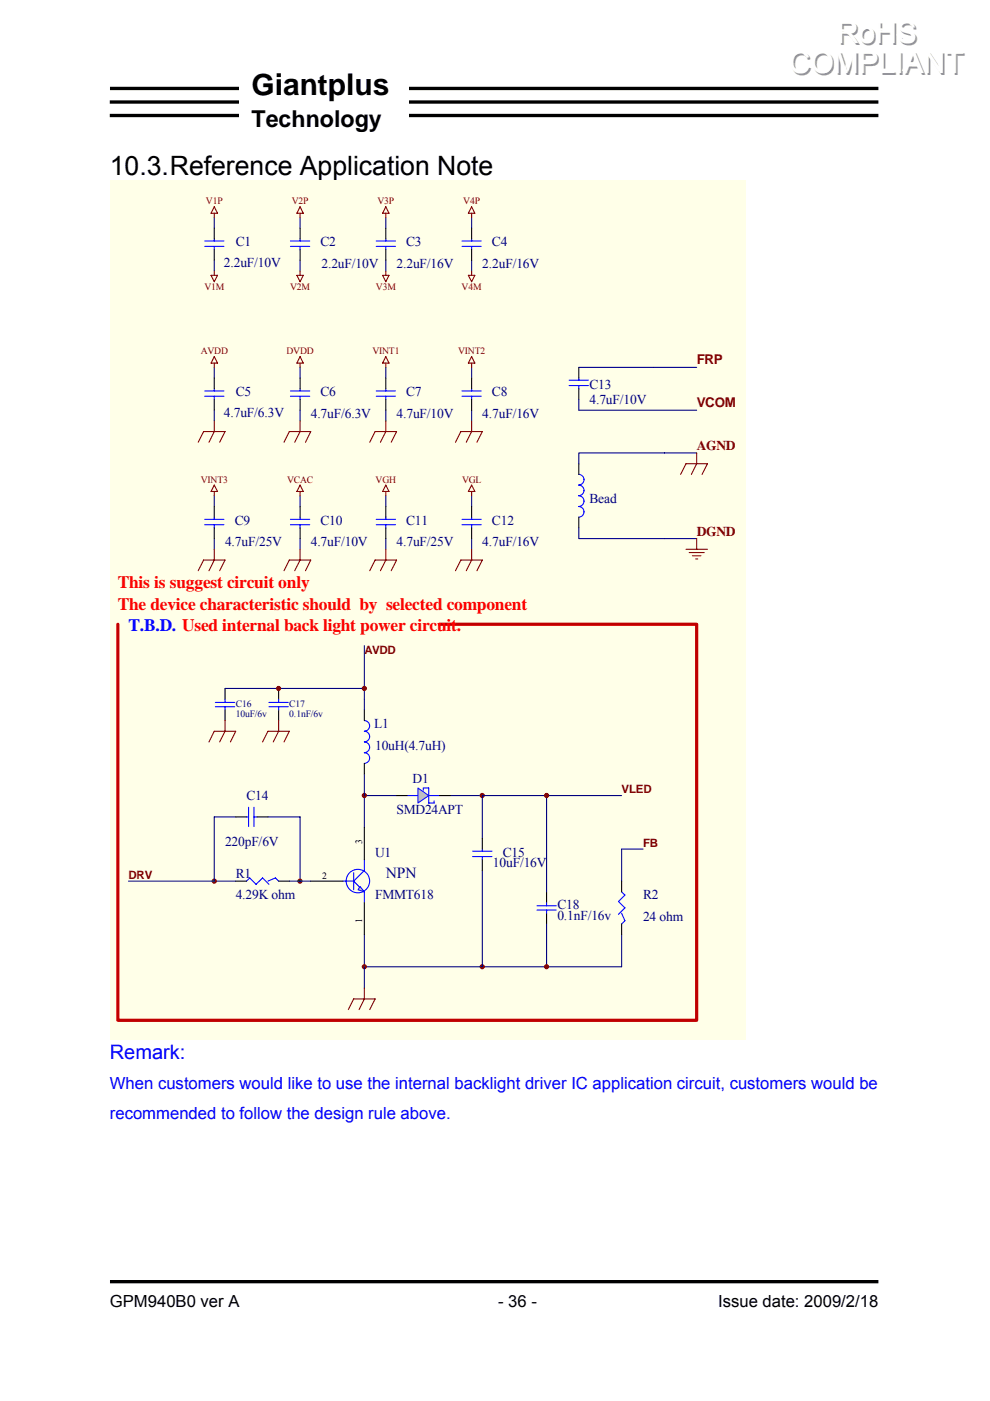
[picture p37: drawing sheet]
<svg xmlns="http://www.w3.org/2000/svg" width="210mm" height="297mm" viewBox="0 0 210 297" stroke-linecap="round" stroke-linejoin="round" font-family="sans-serif">
<defs><g id="words">
<g font-size="6.3" fill="#fff">
<text x="177.2" y="8.8">RoHS</text>
<text x="167" y="15.1">COMPLIANT</text>
</g>
<g font-size="6.3" fill="#9a9a9a">
<text x="177.9" y="9.5">RoHS</text>
<text x="167.7" y="15.8">COMPLIANT</text>
</g>
<text font-size="6.3" x="53.3" y="20.2">Giantplus</text>
<text font-size="5.7" x="23.3" y="37.1">10.3. Reference Application Note</text>
<text font-size="4.9" x="53.3" y="26.9">Technology</text>
<text font-size="4.2" fill="#00f" x="23.3" y="224.5">Remark:</text>
<g font-size="3.7" fill="#f00">
<text x="25" y="124.8">This is suggest circuit only</text>
<text x="25" y="129.3">The device characteristic should by selected component</text>
</g>
<text font-size="3.7" fill="#00f" x="27.3" y="133.8">T.B.D. Used internal back light power circuit.</text>
<g font-size="3.5" fill="#00f">
<text x="23.3" y="230.9">When customers would like to use the internal backlight driver IC application circuit, customers would be</text>
<text x="23.3" y="237.3">recommended to follow the design rule above.</text>
</g>
<g font-size="3.5">
<text x="23.3" y="277.2">GPM940B0 ver A</text>
<text x="105.7" y="277.2">- 36 -</text>
<text x="152.3" y="277.2">Issue date: 2009/2/18</text>
</g>
<text font-size="3.3" fill="#000080" x="81.8" y="186.1">NPN</text>
<g font-size="2.9" fill="#000080">
<text x="50" y="52.2">C1</text>
<text x="68" y="52.2">C2</text>
<text x="86.1" y="52.2">C3</text>
<text x="104.4" y="52.2">C4</text>
<text x="47.5" y="56.6">2.2uF/10V</text>
<text x="68.2" y="56.8">2.2uF/10V</text>
<text x="84.1" y="56.8">2.2uF/16V</text>
<text x="102.3" y="56.8">2.2uF/16V</text>
<text x="125" y="82.4">C13</text>
<text x="47.5" y="88.3">4.7uF/6.3V</text>
<text x="50" y="84">C5</text>
<text x="65.9" y="88.6">4.7uF/6.3V</text>
<text x="68" y="84">C6</text>
<text x="84.1" y="88.6">4.7uF/10V</text>
<text x="86.1" y="84">C7</text>
<text x="102.3" y="88.6">4.7uF/16V</text>
<text x="104.4" y="84">C8</text>
<text x="125" y="85.6">4.7uF/10V</text>
<text x="125" y="106.7">Bead</text>
<text x="49.8" y="111.3">C9</text>
<text x="68" y="111.3">C10</text>
<text x="86.1" y="111.3">C11</text>
<text x="104.4" y="111.3">C12</text>
<text x="47.7" y="115.8">4.7uF/25V</text>
<text x="65.9" y="115.8">4.7uF/10V</text>
<text x="84.1" y="115.8">4.7uF/25V</text>
<text x="102.3" y="115.8">4.7uF/16V</text>
<text x="79.3" y="154.4">L1</text>
<text x="79.6" y="158.9">10uH(4.7uH)</text>
<text x="87.5" y="165.9">D1</text>
<text x="52.3" y="169.6">C14</text>
<text x="84.1" y="172.5">SMD24APT</text>
<text x="47.7" y="179.3">220pF/6V</text>
<text x="79.6" y="181.6">U1</text>
<text x="104.6" y="183.9">10uF/16V</text>
<text x="106.6" y="181.6">C15</text>
<text x="50" y="186.1">R1</text>
<text x="50" y="190.7">4.29K ohm</text>
<text x="79.6" y="190.7">FMMT618</text>
<text x="136.4" y="190.7">R2</text>
<text x="118.2" y="192.7">C18</text>
<text x="118.2" y="195">0.1nF/16v</text>
<text x="136.4" y="195.2">24 ohm</text>
</g>
<g font-size="2.9" fill="#800000">
<text x="147.8" y="95.4">AGND</text>
<text x="147.8" y="113.6">DGND</text>
</g>
<g font-size="2.8" fill="#800000">
<text x="147.8" y="77.3">FRP</text>
<text x="147.8" y="86.4">VCOM</text>
</g>
<g font-size="2.4" fill="#800000">
<text x="77.3" y="138.6">AVDD</text>
<text x="131.8" y="168.1">VLED</text>
<text x="136.4" y="179.5">FB</text>
<text x="27.3" y="186.3">DRV</text>
</g>
<g font-size="2" fill="#800000">
<text x="43.7" y="43.3">V1P</text>
<text x="61.9" y="43.3">V2P</text>
<text x="80.1" y="43.3">V3P</text>
<text x="98.3" y="43.3">V4P</text>
<text x="43.3" y="61.5">V1M</text>
<text x="61.5" y="61.5">V2M</text>
<text x="79.7" y="61.5">V3M</text>
<text x="97.9" y="61.5">V4M</text>
<text x="42.6" y="75.1">AVDD</text>
<text x="60.8" y="75.1">DVDD</text>
<text x="79" y="75.1">VINT1</text>
<text x="97.2" y="75.1">VINT2</text>
<text x="42.6" y="102.4">VINT3</text>
<text x="60.9" y="102.4">VCAC</text>
<text x="79.7" y="102.4">VGH</text>
<text x="98" y="102.4">VGL</text>
</g>
<g font-size="2" fill="#000080">
<text x="50" y="149.8">C16</text>
<text x="61.4" y="149.8">C17</text>
<text x="50" y="152.1">10uF/6v</text>
<text x="61.4" y="152.1">0.1nF/6v</text>
</g>
<g font-size="2">
<text x="76.8" y="178.9" transform="rotate(-90 76.8 178.9)">3</text>
<text x="68.3" y="186.3">2</text>
<text x="76.8" y="195.8" transform="rotate(-90 76.8 195.8)">1</text>
</g>
</g></defs>
<path d="M23.3 18.8h163M23.3 21.6h163M23.3 24.5h163" fill="none" stroke="#000" stroke-width=".71" stroke-linecap="butt"/>
<path d="M50.8 13h36v17.2h-36z" fill="#fff"/>
<path d="M23.3 271.7h163" fill="none" stroke="#000" stroke-width=".71" stroke-linecap="butt"/>
<path d="M23.3 38.3h134.8v182.2h-134.8z" fill="#ffffe8"/>
<g fill="none" stroke="#000080" stroke-width=".23">
<path d="M45.4 46.1v2.3M45.4 55.2v2.3M63.6 46.1v2.3M63.6 55.2v2.3M81.8 46.1v2.3M81.8 55.2v2.3M100 46.1v2.3M100 55.2v2.3M45.4 77.9v2.3M63.6 77.9v2.3M81.8 77.9v2.3M100 77.9v2.3"/>
<path d="M138.7 77.9h9.1M45.4 87v2.2M81.8 87v2.2M100 87v2.2M122.8 87h25M45.4 105.1v2.3M45.4 114.2v2.3M63.6 105.1v2.3M63.6 114.2v2.3M77.3 136.9v11.4M50 173.2h-4.6v13.6M56.8 173.2h6.8v13.6"/>
<path d="M77.3 164.1v11.4M77.3 168.7h6.8M95.5 168.7h36.3M102.3 168.7v9M27.3 186.8h22.7M61.4 186.8h4.5M77.3 198.2v11.3M102.3 184.6v20.4M131.8 198.2v6.8h-54.5M136.4 180h-4.6v6.8"/>
</g>
<g fill="#800000" stroke="#800000" stroke-width=".21">
<circle cx="63.6" cy="186.8" r=".45"/>
<circle cx="45.4" cy="186.8" r=".45"/>
<circle cx="77.3" cy="168.7" r=".45"/>
<circle cx="102.3" cy="168.7" r=".45"/>
<circle cx="102.3" cy="205" r=".44"/>
<circle cx="77.3" cy="205" r=".44"/>
</g>
<g fill="none" stroke="#00f" stroke-width=".23">
<path d="M43.4 52.2h4.1M43.4 51.1h4.1M45.4 50.7v.4M45.4 52.2v.7M61.6 52.2h4.1M61.6 51.1h4.1M63.6 50.7v.4M63.6 52.2v.7M79.8 52.2h4.1M79.8 51.1h4.1M81.8 50.7v.4M81.8 52.2v.7"/>
<path d="M98 52.2h4.1M98 51.1h4.1M100 50.7v.4M100 52.2v.7M43.4 84h4.1M43.4 82.9h4.1M45.4 82.4v.5M45.4 84v.7M61.6 84h4.1M61.6 82.9h4.1M63.6 82.4v.5M63.6 84v.7"/>
<path d="M79.8 84h4.1M79.8 82.9h4.1M81.8 82.4v.5M81.8 84v.7M98 84h4.1M98 82.9h4.1M100 82.4v.5M100 84v.7M120.7 81.7h4.1M120.7 80.6h4.1M122.8 80.2v.4M122.8 81.7v.7"/>
<path d="M43.4 111.3h4.1M43.4 110.1h4.1M45.4 109.7v.4M45.4 111.3v.6M61.6 111.3h4.1M61.6 110.1h4.1M63.6 109.7v.4M63.6 111.3v.6M75 185v3.6M77.3 182.3v2.3l-2.3 2.2 2.3 2.3v2.3"/>
</g>
<g fill="none" stroke="#000" stroke-width=".23">
<path d="M45.4 48.4v2.3M45.4 52.9v2.3M63.6 48.4v2.3M63.6 52.9v2.3M81.8 48.4v2.3M81.8 52.9v2.3M100 48.4v2.3M100 52.9v2.3M122.8 77.9v2.3M45.4 80.2v2.2M45.4 84.7v2.3M63.6 80.2v2.2"/>
<path d="M63.6 84.7v2.3M81.8 80.2v2.2M81.8 84.7v2.3M100 80.2v2.2M100 84.7v2.3M122.8 82.4v2.3M45.4 107.4v2.3M45.4 111.9v2.3M63.6 107.4v2.3M63.6 111.9v2.3"/>
</g>
<path d="M76.4 188l.9 1.1-1.4-.5z" fill-rule="evenodd" fill="#c0c0c0" stroke="#00f" stroke-width=".21"/>
<g fill="none" stroke="#00f" stroke-width=".23">
<path d="M86.4 168.7h2.2M89.8 167.1h1.1v3.2h1.2M90.9 168.7h2.3M72.7 186.8h2.3"/>
<circle cx="75.9" cy="186.8" r="2.49"/>
</g>
<path d="M77.3 175.5v6.8M65.9 186.8h6.8M77.3 191.4v6.8" fill="none" stroke="#000" stroke-width=".23"/>
<path d="M88.6 167.1l2.3 1.6-2.3 1.6z" fill-rule="evenodd" fill="#c0c0c0" stroke="#00f" stroke-width=".21"/>
<g fill="none" stroke="#00f" stroke-width=".23">
<path d="M79.8 111.3h4.1M79.8 110.1h4.1M81.8 109.7v.4M81.8 111.3v.6M98 111.3h4.1M98 110.1h4.1M100 109.7v.4M100 111.3v.6M122.7 100.6a1.12 1.12 0 0 1 1.2 1.1 1.12 1.12 0 0 1-1.2 1.1M122.7 102.8a1.12 1.12 0 0 1 1.2 1.2 1.12 1.12 0 0 1-1.2 1.1 1.14 1.14 0 0 1 1.2 1.1 1.14 1.14 0 0 1-1.2 1.2 1.13 1.13 0 0 1 1.2 1.1 1.13 1.13 0 0 1-1.2 1.1M45.7 149.8h4.1M45.7 148.9h4.1"/>
<path d="M47.7 148.3v.6M47.7 149.8v.7M57 149.8h4.2M57 148.9h4.2M59.1 148.3v.6M59.1 149.8v.7M77.3 152.8a1.12 1.12 0 0 1 1.1 1.1 1.12 1.12 0 0 1-1.1 1.1 1.13 1.13 0 0 1 1.1 1.2 1.13 1.13 0 0 1-1.1 1.1M77.3 157.3a1.13 1.13 0 0 1 1.1 1.1 1.13 1.13 0 0 1-1.1 1.2M77.3 159.6a1.12 1.12 0 0 1 1.1 1.1 1.12 1.12 0 0 1-1.1 1.1M52.3 173.2h.4M52.7 171.2v4M53.9 173.2h.6"/>
<path d="M53.9 171.2v4M89.8 167.1v.4M92.1 169.8v.5M52.3 186.8l.7-.7 1.3 1.4 1.4-1.4 1.3 1.4M56.8 186.8l1.6-.7 .7 .7M100.2 181.6h4.2M100.2 180.5h4.2M102.3 180v.5M102.3 181.6v.7M113.9 193h4.1M113.9 192h4.1M115.9 191.4v.6"/>
<path d="M115.9 193v.6M131.8 189.1l.7 .7-1.3 1.3 1.3 1.4-1.3 1.4M131.8 193.6l.7 1.6-.7 .7"/>
</g>
<g fill="none" stroke="#000" stroke-width=".23">
<path d="M122.8 98.3v2.3M81.8 107.4v2.3M81.8 111.9v2.3M100 107.4v2.3M100 111.9v2.3M122.8 109.7v2.2M47.7 146v2.3M47.7 150.5v2.3M59.1 146v2.3M59.1 150.5v2.3M77.3 150.5v2.3M50 173.2h2.3"/>
<path d="M54.5 173.2h2.3M77.3 161.9v2.2M84.1 168.7h2.3M93.2 168.7h2.3M102.3 177.7v2.3M50 186.8h2.3M59.1 186.8h2.3M102.3 182.3v2.3M115.9 189.1v2.3M115.9 193.6v2.3M131.8 186.8v2.3M131.8 195.9v2.3"/>
</g>
<g fill="none" stroke="#800000" stroke-width=".23">
<path d="M44.8 58.4h1.3l-.7 1.3zM45.4 45.2v.9M45.4 57.5v.9M45.4 43.8l.7 1.4h-1.3zM63 58.4h1.3l-.7 1.3zM63.6 45.2v.9M63.6 57.5v.9M63.6 43.8l.7 1.4h-1.3zM81.2 58.4h1.3l-.7 1.3zM81.8 43.8l.7 1.4h-1.3zM81.8 45.2v.9M81.8 57.5v.9"/>
<path d="M99.3 58.4h1.4l-.7 1.3zM100 43.8l.7 1.4h-1.4zM100 45.2v.9M100 57.5v.9M45.4 75.6l.7 1.4h-1.3zM45.4 77v.9M63.6 75.6l.7 1.4h-1.3zM63.6 77v.9M81.8 75.6l.7 1.4h-1.3zM81.8 77v.9M100 75.6l.7 1.4h-1.4zM100 77v.9"/>
<path d="M42 93.8l1.2-2.3h4.5l-1.1 2.3M45.4 89.2v2.3l-1.1 2.3M60.2 93.8l1.2-2.3h4.5l-1.1 2.3M63.6 89.2v2.3l-1.1 2.3M78.4 93.8l1.2-2.3h4.5l-1.1 2.3M81.8 89.2v2.3l-1.1 2.3M96.6 93.8l1.1-2.3h4.6l-1.1 2.3M100 89.2v2.3l-1.1 2.3M147.8 96v2.3l-1.2 2.3M45.4 104.2v.9M45.4 116.5v2.2l-1.1 2.3M45.4 102.8l.7 1.4h-1.3z"/>
<path d="M63.6 104.2v.9M63.6 116.5v2.2l-1.1 2.3M63.6 102.8l.7 1.4h-1.3zM81.8 104.2v.9M81.8 116.5v2.2l-1.1 2.3M81.8 102.8l.7 1.4h-1.3zM100 104.2v.9M100 116.5v2.2l-1.1 2.3M100 102.8l.7 1.4h-1.4zM144.4 100.6l1.1-2.3h4.6l-1.2 2.3M145.5 116.5h4.6M146.2 117.2h3.2"/>
<path d="M146.9 117.8h1.8M147.6 118.5h.4M147.8 114.2v2.3M42 121l1.2-2.3h4.5l-1.1 2.3M60.2 121l1.2-2.3h4.5l-1.1 2.3M78.4 121l1.2-2.3h4.5l-1.1 2.3M96.6 121l1.1-2.3h4.6l-1.1 2.3M44.3 157.3l1.1-2.3h4.6l-1.1 2.3M47.7 152.8v2.2l-1.1 2.3M55.7 157.3l1.1-2.3h4.6l-1.2 2.3M59.1 152.8v2.2l-1.1 2.3M73.9 214.1l1.1-2.3h4.6l-1.2 2.3"/>
<path d="M77.3 209.5v2.3l-1.1 2.3"/>
</g>
<g fill="none" stroke="#000080" stroke-width=".23">
<path d="M122.8 77.9h15.9M63.6 87v2.2M122.8 84.7v2.3M147.8 96h-25v2.3M81.8 105.1v2.3M81.8 114.2v2.3M100 105.1v2.3M100 114.2v2.3M122.8 111.9v2.3h25M47.7 146h29.6M77.3 148.3v2.2M115.9 168.7v20.4"/>
<path d="M115.9 195.9v9.1"/>
</g>
<path d="M25 132.4v83.9h122.8v-83.9h-54.6" fill="none" stroke="#bf0000" stroke-width=".68"/>
<g fill="#800000" stroke="#800000" stroke-width=".21">
<circle cx="59.1" cy="146" r=".44"/>
<circle cx="77.3" cy="146" r=".45"/>
<circle cx="115.9" cy="168.7" r=".45"/>
<circle cx="115.9" cy="205" r=".44"/>
</g>
<use href="#words"/>
</svg>
